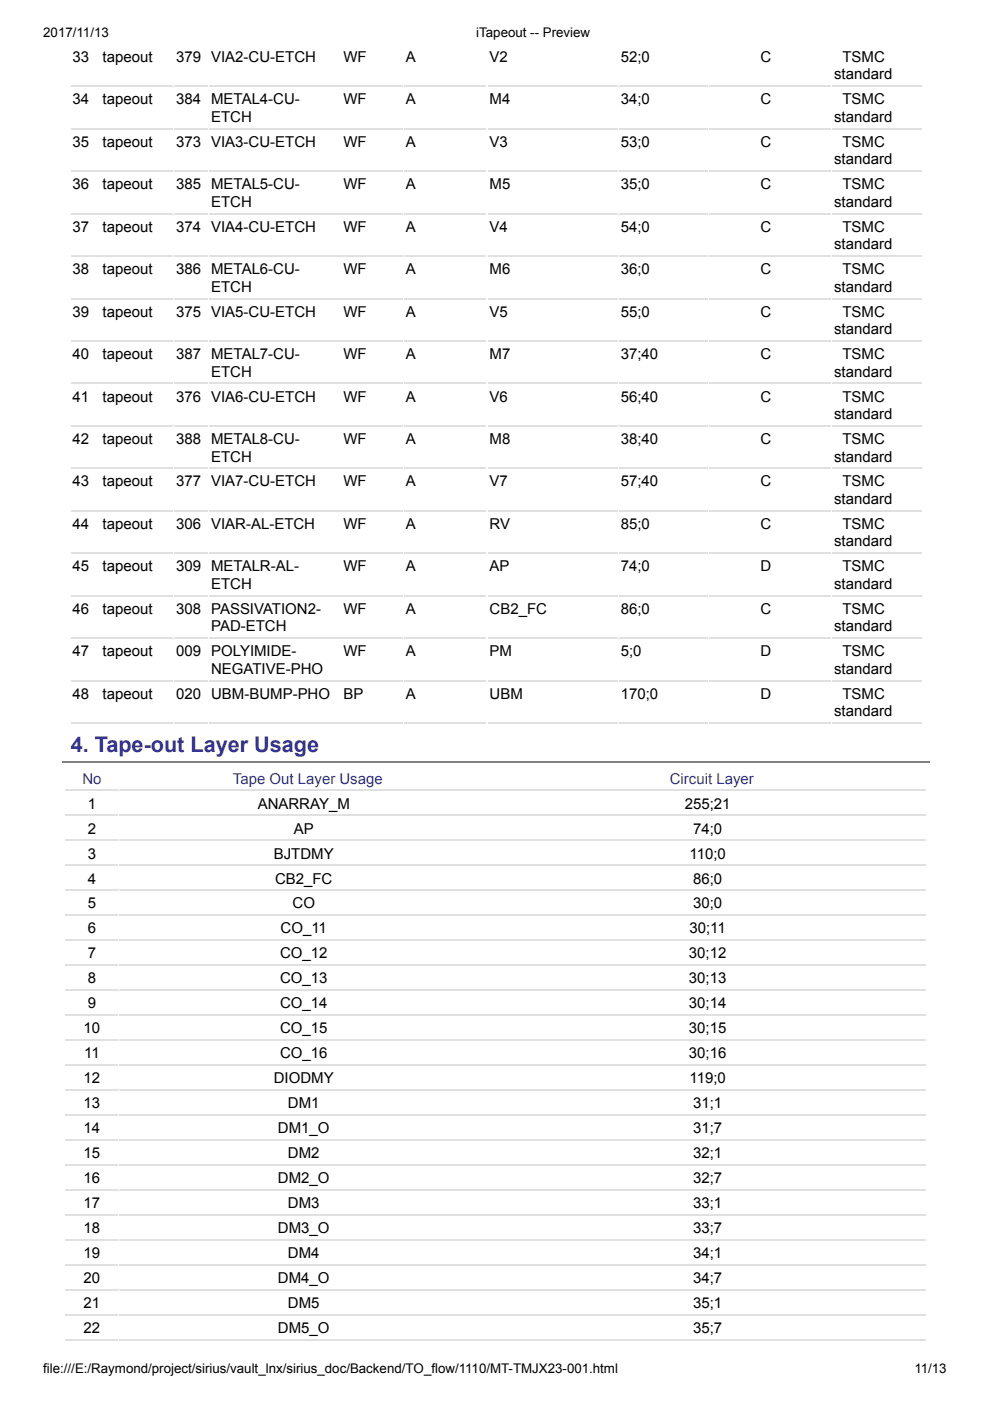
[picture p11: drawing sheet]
<svg xmlns="http://www.w3.org/2000/svg" width="210mm" height="297mm" viewBox="0 0 210 297" stroke-linecap="round" stroke-linejoin="round" font-family="sans-serif">
<defs><g id="words">
<text font-size="4.6" fill="#339" x="15" y="159.5">4. Tape-out Layer Usage</text>
<g font-size="3.2">
<text x="15.4" y="13.1">33</text>
<text x="21.7" y="13.1">tapeout</text>
<text x="37.4" y="13.1">379 VIA2-CU-ETCH</text>
<text x="72.8" y="13.1">WF</text>
<text x="86.1" y="13.1">A</text>
<text x="103.8" y="13.1">V2</text>
<text x="131.6" y="13.1">52;0</text>
<text x="161.2" y="13.1">C</text>
<text x="176.9" y="16.8">standard</text>
<text x="178.6" y="13.1">TSMC</text>
<text x="15.4" y="22.1">34</text>
<text x="21.7" y="22.1">tapeout</text>
<text x="37.4" y="22.1">384 METAL4-CU-</text>
<text x="72.8" y="22.1">WF</text>
<text x="86.1" y="22.1">A</text>
<text x="103.8" y="22.1">M4</text>
<text x="131.6" y="22.1">34;0</text>
<text x="161.2" y="22.1">C</text>
<text x="178.6" y="22.1">TSMC</text>
<text x="44.8" y="25.8">ETCH</text>
<text x="176.9" y="25.8">standard</text>
<text x="15.4" y="31.1">35</text>
<text x="21.7" y="31.1">tapeout</text>
<text x="37.4" y="31.1">373 VIA3-CU-ETCH</text>
<text x="72.8" y="31.1">WF</text>
<text x="86.1" y="31.1">A</text>
<text x="103.8" y="31.1">V3</text>
<text x="131.6" y="31.1">53;0</text>
<text x="161.2" y="31.1">C</text>
<text x="176.9" y="34.8">standard</text>
<text x="178.6" y="31.1">TSMC</text>
<text x="15.4" y="40.1">36</text>
<text x="21.7" y="40.1">tapeout</text>
<text x="37.4" y="40.1">385 METAL5-CU-</text>
<text x="72.8" y="40.1">WF</text>
<text x="86.1" y="40.1">A</text>
<text x="103.8" y="40.1">M5</text>
<text x="131.6" y="40.1">35;0</text>
<text x="161.2" y="40.1">C</text>
<text x="178.6" y="40.1">TSMC</text>
<text x="44.8" y="43.8">ETCH</text>
<text x="176.9" y="43.8">standard</text>
<text x="15.4" y="49.1">37</text>
<text x="21.7" y="49.1">tapeout</text>
<text x="37.4" y="49.1">374 VIA4-CU-ETCH</text>
<text x="72.8" y="49.1">WF</text>
<text x="86.1" y="49.1">A</text>
<text x="103.8" y="49.1">V4</text>
<text x="131.6" y="49.1">54;0</text>
<text x="161.2" y="49.1">C</text>
<text x="176.9" y="52.8">standard</text>
<text x="178.6" y="49.1">TSMC</text>
<text x="15.4" y="58.1">38</text>
<text x="21.7" y="58.1">tapeout</text>
<text x="37.4" y="58.1">386 METAL6-CU-</text>
<text x="72.8" y="58.1">WF</text>
<text x="86.1" y="58.1">A</text>
<text x="103.8" y="58.1">M6</text>
<text x="131.6" y="58.1">36;0</text>
<text x="161.2" y="58.1">C</text>
<text x="178.6" y="58.1">TSMC</text>
<text x="44.8" y="61.8">ETCH</text>
<text x="176.9" y="61.8">standard</text>
<text x="15.4" y="67.1">39</text>
<text x="21.7" y="67.1">tapeout</text>
<text x="37.4" y="67.1">375 VIA5-CU-ETCH</text>
<text x="72.8" y="67.1">WF</text>
<text x="86.1" y="67.1">A</text>
<text x="103.8" y="67.1">V5</text>
<text x="131.6" y="67.1">55;0</text>
<text x="161.2" y="67.1">C</text>
<text x="176.9" y="70.8">standard</text>
<text x="178.6" y="67.1">TSMC</text>
<text x="15.4" y="76.1">40</text>
<text x="21.7" y="76.1">tapeout</text>
<text x="37.4" y="76.1">387 METAL7-CU-</text>
<text x="72.8" y="76.1">WF</text>
<text x="86.1" y="76.1">A</text>
<text x="103.8" y="76.1">M7</text>
<text x="131.6" y="76.1">37;40</text>
<text x="161.2" y="76.1">C</text>
<text x="178.6" y="76.1">TSMC</text>
<text x="44.8" y="79.8">ETCH</text>
<text x="176.9" y="79.8">standard</text>
<text x="15.4" y="85.1">41</text>
<text x="21.7" y="85.1">tapeout</text>
<text x="37.4" y="85.1">376 VIA6-CU-ETCH</text>
<text x="72.8" y="85.1">WF</text>
<text x="86.1" y="85.1">A</text>
<text x="103.8" y="85.1">V6</text>
<text x="131.6" y="85.1">56;40</text>
<text x="161.2" y="85.1">C</text>
<text x="176.9" y="88.8">standard</text>
<text x="178.6" y="85.1">TSMC</text>
<text x="15.4" y="94.1">42</text>
<text x="21.7" y="94.1">tapeout</text>
<text x="37.4" y="94.1">388 METAL8-CU-</text>
<text x="72.8" y="94.1">WF</text>
<text x="86.1" y="94.1">A</text>
<text x="103.8" y="94.1">M8</text>
<text x="131.6" y="94.1">38;40</text>
<text x="161.2" y="94.1">C</text>
<text x="178.6" y="94.1">TSMC</text>
<text x="44.8" y="97.8">ETCH</text>
<text x="176.9" y="97.8">standard</text>
<text x="15.4" y="103.1">43</text>
<text x="21.7" y="103.1">tapeout</text>
<text x="37.4" y="103.1">377 VIA7-CU-ETCH</text>
<text x="72.8" y="103.1">WF</text>
<text x="86.1" y="103.1">A</text>
<text x="103.8" y="103.1">V7</text>
<text x="131.6" y="103.1">57;40</text>
<text x="161.2" y="103.1">C</text>
<text x="176.9" y="106.8">standard</text>
<text x="178.6" y="103.1">TSMC</text>
<text x="15.4" y="112.1">44</text>
<text x="21.7" y="112.1">tapeout</text>
<text x="37.4" y="112.1">306 VIAR-AL-ETCH</text>
<text x="72.8" y="112.1">WF</text>
<text x="86.1" y="112.1">A</text>
<text x="103.8" y="112.1">RV</text>
<text x="131.6" y="112.1">85;0</text>
<text x="161.2" y="112.1">C</text>
<text x="178.6" y="112.1">TSMC</text>
<text x="176.9" y="115.8">standard</text>
<text x="15.4" y="121.1">45</text>
<text x="21.7" y="121.1">tapeout</text>
<text x="37.4" y="121.1">309 METALR-AL-</text>
<text x="44.8" y="124.8">ETCH</text>
<text x="72.8" y="121.1">WF</text>
<text x="86.1" y="121.1">A</text>
<text x="103.8" y="121.1">AP</text>
<text x="131.6" y="121.1">74;0</text>
<text x="161.2" y="121.1">D</text>
<text x="176.9" y="124.8">standard</text>
<text x="178.6" y="121.1">TSMC</text>
<text x="15.4" y="130.1">46</text>
<text x="21.7" y="130.1">tapeout</text>
<text x="37.4" y="130.1">308 PASSIVATION2-</text>
<text x="72.8" y="130.1">WF</text>
<text x="86.1" y="130.1">A</text>
<text x="103.8" y="130.1">CB2_FC</text>
<text x="131.6" y="130.1">86;0</text>
<text x="161.2" y="130.1">C</text>
<text x="178.6" y="130.1">TSMC</text>
<text x="44.8" y="133.8">PAD-ETCH</text>
<text x="176.9" y="133.8">standard</text>
<text x="15.4" y="139.1">47</text>
<text x="21.7" y="139.1">tapeout</text>
<text x="37.4" y="139.1">009 POLYIMIDE-</text>
<text x="44.8" y="142.8">NEGATIVE-PHO</text>
<text x="72.8" y="139.1">WF</text>
<text x="86.1" y="139.1">A</text>
<text x="103.8" y="139.1">PM</text>
<text x="131.6" y="139.1">5;0</text>
<text x="161.2" y="139.1">D</text>
<text x="176.9" y="142.8">standard</text>
<text x="178.6" y="139.1">TSMC</text>
<text x="15.4" y="148.1">48</text>
<text x="21.7" y="148.1">tapeout</text>
<text x="37.4" y="148.1">020 UBM-BUMP-PHO</text>
<text x="72.8" y="148.1">BP</text>
<text x="86.1" y="148.1">A</text>
<text x="103.8" y="148.1">UBM</text>
<text x="131.6" y="148.1">170;0</text>
<text x="161.2" y="148.1">D</text>
<text x="178.6" y="148.1">TSMC</text>
<text x="176.9" y="151.8">standard</text>
<text x="18.6" y="171.4">1</text>
<text x="54.6" y="171.4">ANARRAY_M</text>
<text x="145.2" y="171.4">255;21</text>
<text x="18.6" y="176.7">2</text>
<text x="62.3" y="176.7">AP</text>
<text x="146.9" y="176.7">74;0</text>
<text x="18.6" y="182">3</text>
<text x="58.1" y="182">BJTDMY</text>
<text x="146.2" y="182">110;0</text>
<text x="18.6" y="187.3">4</text>
<text x="58.3" y="187.3">CB2_FC</text>
<text x="146.9" y="187.3">86;0</text>
<text x="18.6" y="192.6">5</text>
<text x="18.6" y="197.9">6</text>
<text x="59.5" y="197.9">CO_11</text>
<text x="62" y="192.6">CO</text>
<text x="146.2" y="197.9">30;11</text>
<text x="146.9" y="192.6">30;0</text>
<text x="18.6" y="203.2">7</text>
<text x="59.4" y="203.2">CO_12</text>
<text x="146.1" y="203.2">30;12</text>
<text x="18.6" y="208.5">8</text>
<text x="59.4" y="208.5">CO_13</text>
<text x="146.1" y="208.5">30;13</text>
<text x="18.6" y="213.8">9</text>
<text x="59.4" y="213.8">CO_14</text>
<text x="146.1" y="213.8">30;14</text>
<text x="17.7" y="219.1">10</text>
<text x="59.4" y="219.1">CO_15</text>
<text x="146.1" y="219.1">30;15</text>
<text x="17.8" y="224.4">11</text>
<text x="59.4" y="224.4">CO_16</text>
<text x="146.1" y="224.4">30;16</text>
<text x="17.7" y="229.7">12</text>
<text x="58.1" y="229.7">DIODMY</text>
<text x="146.2" y="229.7">119;0</text>
<text x="17.7" y="235">13</text>
<text x="61.1" y="235">DM1</text>
<text x="146.9" y="235">31;1</text>
<text x="17.7" y="240.3">14</text>
<text x="17.7" y="245.6">15</text>
<text x="58.9" y="240.3">DM1_O</text>
<text x="61.1" y="245.6">DM2</text>
<text x="146.9" y="240.3">31;7</text>
<text x="146.9" y="245.6">32;1</text>
<text x="17.7" y="250.8">16</text>
<text x="58.9" y="250.8">DM2_O</text>
<text x="146.9" y="250.8">32;7</text>
<text x="17.7" y="256.1">17</text>
<text x="61.1" y="256.1">DM3</text>
<text x="146.9" y="256.1">33;1</text>
<text x="17.7" y="261.4">18</text>
<text x="58.9" y="261.4">DM3_O</text>
<text x="146.9" y="261.4">33;7</text>
<text x="17.7" y="266.7">19</text>
<text x="61.1" y="266.7">DM4</text>
<text x="146.9" y="266.7">34;1</text>
<text x="17.7" y="272">20</text>
<text x="58.9" y="272">DM4_O</text>
<text x="146.9" y="272">34;7</text>
<text x="17.7" y="277.3">21</text>
<text x="61.1" y="277.3">DM5</text>
<text x="146.9" y="277.3">35;1</text>
<text x="17.7" y="282.6">22</text>
<text x="58.9" y="282.6">DM5_O</text>
<text x="146.9" y="282.6">35;7</text>
</g>
<g font-size="3.2" fill="#339">
<text x="17.5" y="166.1">No</text>
<text x="49.4" y="166.1">Tape Out Layer Usage</text>
<text x="142" y="166.1">Circuit Layer</text>
</g>
<g font-size="2.8">
<text x="9.2" y="7.8">2017/11/13</text>
<text x="101" y="7.8">iTapeout -- Preview</text>
<text x="9.2" y="291">file:///E:/Raymond/project/sirius/vault_lnx/sirius_doc/Backend/TO_flow/1110/MT-TMJX23-001.html</text>
<text x="193.9" y="291">11/13</text>
</g>
</g></defs>
<g fill="none" stroke="#e0e0e0" stroke-width=".26">
<path d="M15 18.3h6.1M21.3 18.3h15.4M37 18.3h7.1M44.4 18.3h27.8M72.4 18.3h13M85.7 18.3h6.6M92.6 18.3h10.5M103.4 18.3h27.5M131.2 18.3h18.8M150.3 18.3h10.3M160.8 18.3h15.4M176.5 18.3h19"/>
<path d="M15 27.3h6.1M15 36.3h6.1M21.3 27.3h15.4M21.3 36.3h15.4M37 27.3h7.1M37 36.3h7.1M44.4 27.3h27.8M44.4 36.3h27.8M72.4 27.3h13M72.4 36.3h13M85.7 27.3h6.6M85.7 36.3h6.6"/>
<path d="M92.6 27.3h10.5M92.6 36.3h10.5M103.4 27.3h27.5M103.4 36.3h27.5M131.2 27.3h18.8M131.2 36.3h18.8M150.3 27.3h10.3M150.3 36.3h10.3M160.8 27.3h15.4M160.8 36.3h15.4M176.5 27.3h19M176.5 36.3h19"/>
<path d="M15 45.3h6.1M15 54.3h6.1M21.3 45.3h15.4M21.3 54.3h15.4M37 45.3h7.1M37 54.3h7.1M44.4 45.3h27.8M44.4 54.3h27.8M72.4 45.3h13M72.4 54.3h13M85.7 45.3h6.6M85.7 54.3h6.6"/>
<path d="M92.6 45.3h10.5M92.6 54.3h10.5M103.4 45.3h27.5M103.4 54.3h27.5M131.2 45.3h18.8M131.2 54.3h18.8M150.3 45.3h10.3M150.3 54.3h10.3M160.8 45.3h15.4M160.8 54.3h15.4M176.5 45.3h19M176.5 54.3h19"/>
<path d="M15 63.3h6.1M15 72.3h6.1M21.3 63.3h15.4M21.3 72.3h15.4M37 63.3h7.1M37 72.3h7.1M44.4 63.3h27.8M44.4 72.3h27.8M72.4 63.3h13M72.4 72.3h13M85.7 63.3h6.6M85.7 72.3h6.6"/>
<path d="M92.6 63.3h10.5M92.6 72.3h10.5M103.4 63.3h27.5M103.4 72.3h27.5M131.2 63.3h18.8M131.2 72.3h18.8M150.3 63.3h10.3M150.3 72.3h10.3M160.8 63.3h15.4M160.8 72.3h15.4M176.5 63.3h19M176.5 72.3h19"/>
<path d="M15 81.3h6.1M15 90.3h6.1M15 99.3h6.1M21.3 81.3h15.4M21.3 90.3h15.4M21.3 99.3h15.4M37 81.3h7.1M37 90.3h7.1M37 99.3h7.1M44.4 81.3h27.8M44.4 90.3h27.8M44.4 99.3h27.8"/>
<path d="M72.4 81.3h13M72.4 90.3h13M72.4 99.3h13M85.7 81.3h6.6M85.7 90.3h6.6M85.7 99.3h6.6M92.6 81.3h10.5M92.6 90.3h10.5M92.6 99.3h10.5M103.4 81.3h27.5M103.4 90.3h27.5M103.4 99.3h27.5"/>
<path d="M131.2 81.3h18.8M131.2 90.3h18.8M131.2 99.3h18.8M150.3 81.3h10.3M150.3 90.3h10.3M150.3 99.3h10.3M160.8 81.3h15.4M160.8 90.3h15.4M160.8 99.3h15.4M176.5 81.3h19M176.5 90.3h19M176.5 99.3h19"/>
<path d="M15 108.3h6.1M15 117.3h6.1M21.3 108.3h15.4M21.3 117.3h15.4M37 108.3h7.1M37 117.3h7.1M44.4 108.3h27.8M44.4 117.3h27.8M72.4 108.3h13M72.4 117.3h13M85.7 108.3h6.6M85.7 117.3h6.6"/>
<path d="M92.6 108.3h10.5M92.6 117.3h10.5M103.4 108.3h27.5M103.4 117.3h27.5M131.2 108.3h18.8M131.2 117.3h18.8M150.3 108.3h10.3M150.3 117.3h10.3M160.8 108.3h15.4M160.8 117.3h15.4M176.5 108.3h19M176.5 117.3h19"/>
<path d="M15 126.3h6.1M15 135.3h6.1M21.3 126.3h15.4M21.3 135.3h15.4M37 126.3h7.1M37 135.3h7.1M44.4 126.3h27.8M44.4 135.3h27.8M72.4 126.3h13M72.4 135.3h13M85.7 126.3h6.6M85.7 135.3h6.6"/>
<path d="M92.6 126.3h10.5M92.6 135.3h10.5M103.4 126.3h27.5M103.4 135.3h27.5M131.2 126.3h18.8M131.2 135.3h18.8M150.3 126.3h10.3M150.3 135.3h10.3M160.8 126.3h15.4M160.8 135.3h15.4M176.5 126.3h19M176.5 135.3h19"/>
<path d="M15 144.3h6.1M15 153.3h6.1M21.3 144.3h15.4M21.3 153.3h15.4M37 144.3h7.1M37 153.3h7.1M44.4 144.3h27.8M44.4 153.3h27.8M72.4 144.3h13M72.4 153.3h13M85.7 144.3h6.6M85.7 153.3h6.6"/>
<path d="M92.6 144.3h10.5M92.6 153.3h10.5M103.4 144.3h27.5M103.4 153.3h27.5M131.2 144.3h18.8M131.2 153.3h18.8M150.3 144.3h10.3M150.3 153.3h10.3M160.8 144.3h15.4M160.8 153.3h15.4M176.5 144.3h19M176.5 153.3h19"/>
</g>
<path d="M13.1 154.8h184v6.8h-184z" fill="#fff"/>
<path d="M13.1 161.5h184" fill="none" stroke="#808080" stroke-width=".26"/>
<path d="M13.9 162.7h11.2v5h-11.2z" fill="#fff"/>
<path d="M13.9 167.6h11.2" fill="none" stroke="#e0e0e0" stroke-width=".26"/>
<path d="M25.3 162.7h80v5h-80z" fill="#fff"/>
<path d="M25.3 167.6h80" fill="none" stroke="#e0e0e0" stroke-width=".26"/>
<path d="M105.5 162.7h90.8v5h-90.8z" fill="#fff"/>
<g fill="none" stroke="#e0e0e0" stroke-width=".26">
<path d="M13.9 172.9h11.2M13.9 178.2h11.2M25.3 172.9h80M25.3 178.2h80M105.5 167.6h90.8M105.5 172.9h90.8M105.5 178.2h90.8M13.9 183.5h11.2M13.9 188.8h11.2M13.9 194.1h11.2M13.9 199.4h11.2M25.3 183.5h80"/>
<path d="M25.3 188.8h80M25.3 194.1h80M25.3 199.4h80M105.5 183.5h90.8M105.5 188.8h90.8M105.5 194.1h90.8M105.5 199.4h90.8M13.9 204.7h11.2M13.9 210h11.2M13.9 215.2h11.2M25.3 204.7h80M25.3 210h80"/>
<path d="M25.3 215.2h80M105.5 204.7h90.8M105.5 210h90.8M105.5 215.2h90.8M13.9 220.5h11.2M13.9 225.8h11.2M13.9 231.1h11.2M13.9 236.4h11.2M25.3 220.5h80M25.3 225.8h80M25.3 231.1h80M25.3 236.4h80"/>
<path d="M105.5 220.5h90.8M105.5 225.8h90.8M105.5 231.1h90.8M105.5 236.4h90.8M13.9 241.7h11.2M13.9 247h11.2M13.9 252.3h11.2M13.9 257.6h11.2M25.3 241.7h80M25.3 247h80M25.3 252.3h80M25.3 257.6h80"/>
<path d="M105.5 241.7h90.8M105.5 247h90.8M105.5 252.3h90.8M105.5 257.6h90.8M13.9 262.9h11.2M13.9 268.2h11.2M13.9 273.5h11.2M13.9 278.8h11.2M25.3 262.9h80M25.3 268.2h80M25.3 273.5h80M25.3 278.8h80"/>
<path d="M105.5 262.9h90.8M105.5 268.2h90.8M105.5 273.5h90.8M105.5 278.8h90.8M13.9 284.1h11.2M25.3 284.1h80M105.5 284.1h90.8"/>
</g>
<use href="#words"/>
</svg>
